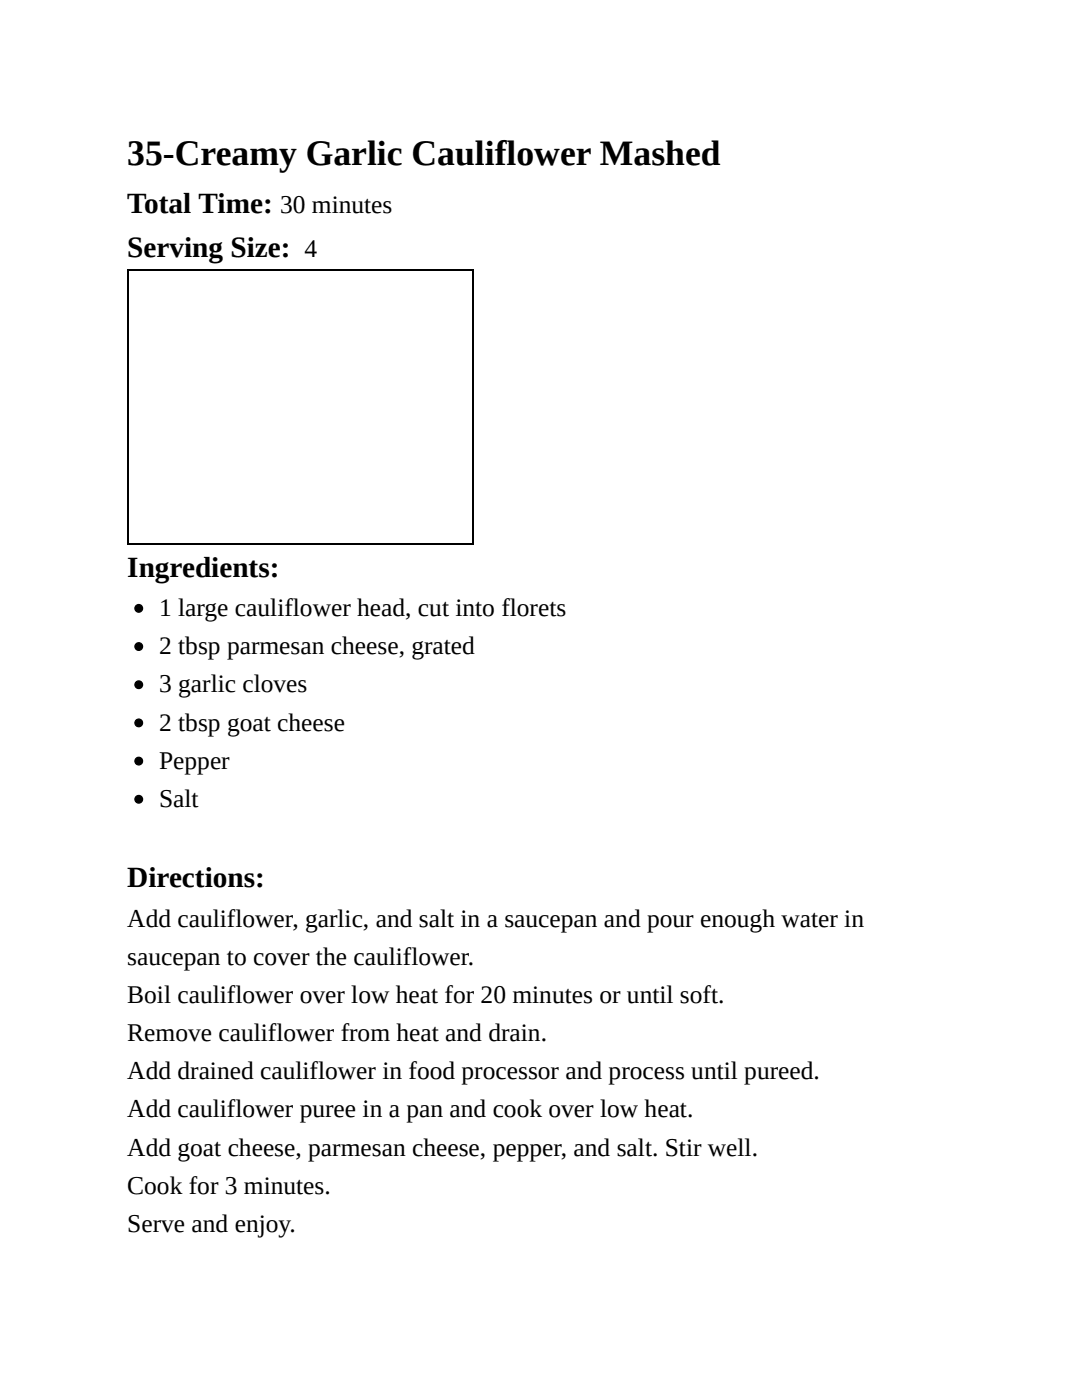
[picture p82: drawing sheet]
<svg xmlns="http://www.w3.org/2000/svg" width="216mm" height="279mm" viewBox="0 0 216 279" stroke-linecap="round" stroke-linejoin="round" font-family="sans-serif">
<defs><g id="words">
<text font-size="7.1" x="25.4" y="33">35-Creamy Garlic Cauliflower Mashed</text>
<g font-size="5.8">
<text x="25.4" y="42.4">Total Time:</text>
<text x="25.4" y="51.3">Serving Size:</text>
<text x="25.4" y="115.1">Ingredients:</text>
<text x="25.4" y="177">Directions:</text>
</g>
<g font-size="5.1">
<text x="55.9" y="42.4">30 minutes</text>
<text x="60.7" y="51.3">4</text>
<text x="31.7" y="122.9">1 large cauliflower head, cut into florets</text>
<text x="31.7" y="130.6">2 tbsp parmesan cheese, grated</text>
<text x="31.7" y="138.2">3 garlic cloves</text>
<text x="31.7" y="145.8">2 tbsp goat cheese</text>
<text x="31.7" y="153.4">Pepper</text>
<text x="31.7" y="161">Salt</text>
<text x="25.4" y="184.9">Add cauliflower, garlic, and salt in a saucepan and pour enough water in</text>
<text x="25.4" y="192.5">saucepan to cover the cauliflower.</text>
<text x="25.4" y="200.2">Boil cauliflower over low heat for 20 minutes or until soft.</text>
<text x="25.4" y="207.8">Remove cauliflower from heat and drain.</text>
<text x="25.4" y="215.4">Add drained cauliflower in food processor and process until pureed.</text>
<text x="25.4" y="223">Add cauliflower puree in a pan and cook over low heat.</text>
<text x="25.4" y="230.6">Add goat cheese, parmesan cheese, pepper, and salt. Stir well.</text>
<text x="25.4" y="238.3">Cook for 3 minutes.</text>
<text x="25.4" y="245.9">Serve and enjoy.</text>
</g>
</g></defs>
<path d="M25.4 54h69.1M25.5 53.8v54.9M94.4 53.8v54.9M25.4 108.6h69.1" fill="none" stroke="#000" stroke-width=".25"/>
<g fill="#000" stroke="#000" stroke-width=".25">
<circle cx="27.7" cy="136.7" r=".76"/>
<circle cx="27.7" cy="121.4" r=".76"/>
<circle cx="27.7" cy="129" r=".76"/>
<circle cx="27.7" cy="144.3" r=".76"/>
<circle cx="27.7" cy="151.9" r=".76"/>
<circle cx="27.7" cy="159.5" r=".76"/>
</g>
<use href="#words"/>
</svg>
